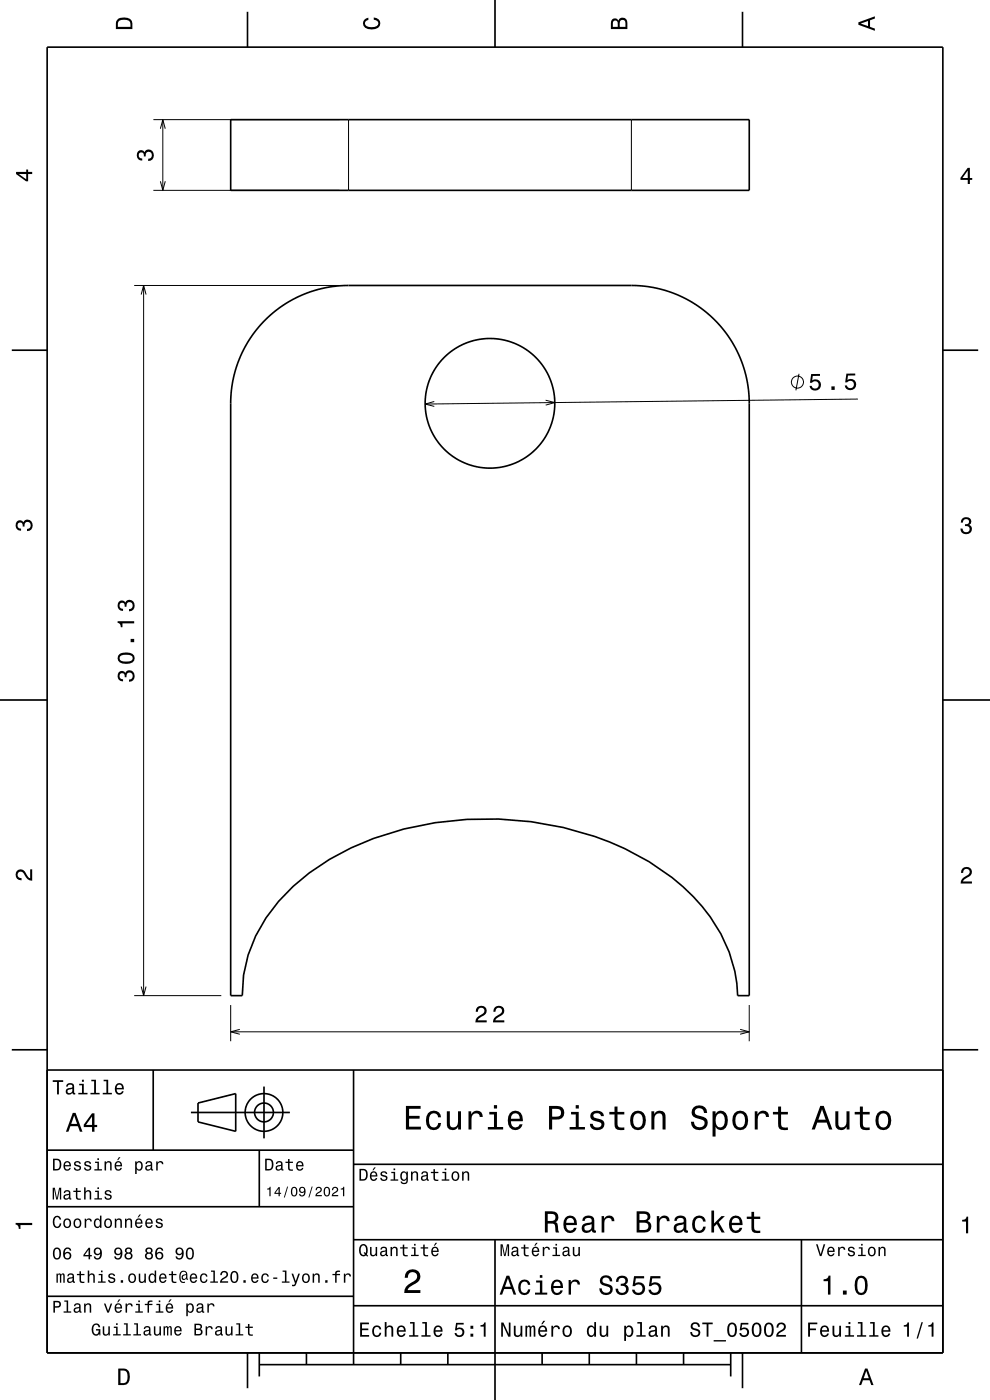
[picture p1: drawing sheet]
<svg xmlns="http://www.w3.org/2000/svg" width="210mm" height="297mm" viewBox="0 0 210 297" stroke-linecap="round" stroke-linejoin="round" font-family="sans-serif">
<g fill="none" stroke="#000" stroke-width=".21">
<path d="M32.5 25.4h39.4M34 38.4l.5 2 .6-2M34 27.3l.5-1.9 .6 1.9M34.5 25.4v15M73.9 25.4v15M133.9 25.4v15M32.5 40.4h39.4M28.5 60.6h43.4M29.9 62.5l.6-1.9 .5 1.9M30.5 60.6v150.6M169.5 79.3l-.7 3.5M92.1 85.2l-1.9 .5 1.9 .5"/>
<path d="M115.7 84.9l2 .5-1.9 .5M182 84.7l-91.8 1M28.5 211.2h18.4M29.9 209.3l.6 1.9 .5-1.9M48.9 213.2v7.7M48.9 218.9h110M50.9 218.4l-2 .5 2 .5M157 218.4l1.9 .5-1.9 .5M158.9 213.2v7.7"/>
<circle cx="169.2" cy="81.1" r="1.28"/>
</g>
<g fill="none" stroke="#000" stroke-width=".35">
<path d="M10 10h190v277h-190zM52.5 2.5v7.5M105 0v10M157.5 2.5v7.5M48.9 25.4h110v15h-110zM2.5 74.3h7.5M56.4 67.8l3.2-2.7 3.9-2.3 4-1.4 4.2-.7 63-.1 3 .2 2.7 .6 2.8 .9 2.5 1.2 2.6 1.6 2.3 1.8 2.3 2.4 1.5 1.9 1.8 3 1.5 3.5 .9 3.6 .3 3.8v126.1h-2.4a32.3 32.3 0 0 0-11.6-23.1 59.4 59.4 0 0 0-32.2-13.8 69.6 69.6 0 0 0-38.2 5.6 41.6 41.6 0 0 0-20.3 18.6l-1.6 4.1-.9 4.3-.3 4.3h-2.5l.1-126.9 .2-2.5 .5-2.2 1.3-4 1.1-2.3 1.2-1.9 1.5-2zM200 74.3h7.5M0 148.5h10M200 148.5h10M2.5 222.7h7.5M10 227h190"/>
<path d="M32.5 227v17M40.5 236h21M42 234l8-2v8l-8-2zM56 230.5v11M75 227v62.5M200 222.7h7.5M10 244h65M10 256h65M55 244v12M75 247h125M10 275h65M75 277h125"/>
<path d="M75 263h125M105 263v34M170 263v24M52.5 287v7.5M55 289.5h100M55 287v5M65 287v2.5M85 287v2.5M95 287v2.5M115 287v2.5M125 287v2.5M135 287v2.5"/>
<path d="M145 287v2.5M155 287v5M157.5 287v7.5"/>
<circle cx="103.9" cy="85.6" r="13.7"/>
<circle cx="56" cy="236" r="2"/>
<circle cx="56" cy="236" r="4"/>
</g>
<g fill="#000">
<path d="M25 4a2.2 2.2 0 0 0-.4 2.2h3.5v-1.2a1.42 1.42 0 0 0-1.8-1.3zM25.3 4.4a2.13 2.13 0 0 1 2.3 .3l.1 1h-2.7l.1-1z" fill-rule="evenodd"/>
<path d="M77.3 4.2l.8-.4v.4a.7 .7 0 0 0-.7 .5 .7 .7 0 0 0 .4 .8 1.7 1.7 0 0 0 2.5-.5 .9 .9 0 0 0-1-.8v-.5a1.24 1.24 0 0 1 1.4 1.1 1.24 1.24 0 0 1-1.1 1.4 2.22 2.22 0 0 1-2.5-.7l-.1-.5z" fill-rule="evenodd"/>
<path d="M129.8 4.2l-.2 .7v1.3h3.5v-1.4a.98 .98 0 0 0-.8-1 .98 .98 0 0 0-1.1 .6 .83 .83 0 0 0-1.4-.2zM130.1 4.5a.54 .54 0 0 1 .7-.1 .54 .54 0 0 1 .2 .6v.7h-1zM131.6 4.4a.62 .62 0 0 1 .7-.1 .62 .62 0 0 1 .4 .6v.8h-1.2z" fill-rule="evenodd"/>
<path d="M182.1 4.7v.6l3.5 1.2v-.4l-1-.4v-1.4l1-.4v-.4zM182.6 5l1.5-.5v1z" fill-rule="evenodd"/>
<path d="M3.4 36.5v.4l2.1 1.6h.5v-1.6h.8v-.4h-.8v-.5h-.4v.5zM4 36.9h1.6v1.1z" fill-rule="evenodd"/>
<path d="M29.3 32.1a.86 .86 0 0 1 1.4 .2 1.06 1.06 0 0 1 1.2-.5 1.06 1.06 0 0 1 .7 1.2 1.1 1.1 0 0 1-1.2 1.2v-.5a.71 .71 0 0 0 .8-1 .71 .71 0 0 0-1.3-.1v.6h-.4a.61 .61 0 0 0-.3-.8 .61 .61 0 0 0-.8 .2 .61 .61 0 0 0 .2 .9l.6 .1v.5a1.15 1.15 0 0 1-1.1-.7 1.15 1.15 0 0 1 .2-1.3z" fill-rule="evenodd"/>
<path d="M205.3 35.6l-1.6 2.1v.5h1.6v.8h.4v-.8h.5v-.4h-.5v-2.2zM205.3 36.2v1.6h-1.1z" fill-rule="evenodd"/>
<path d="M172.1 79.4l-.3 1.8h.4a.79 .79 0 0 1 1.2-.2 .79 .79 0 0 1 0 1.2 .79 .79 0 0 1-1.1-.1l-.1-.2h-.5a1.21 1.21 0 0 0 1.5 1 1.21 1.21 0 0 0 .8-1.7 1.21 1.21 0 0 0-1.7-.5l.1-.9 1.5-.1v-.4zM176.4 82v.7h.7v-.7zM179.5 79.3l-.2 1.8h.4a.8 .8 0 0 1 1.2-.2 .8 .8 0 0 1 0 1.2 .8 .8 0 0 1-1.2-.3h-.5a1.21 1.21 0 0 0 1.5 1 1.21 1.21 0 0 0 .8-1.6 1.21 1.21 0 0 0-1.7-.6l.1-.9h1.5v-.5z" fill-rule="evenodd"/>
<path d="M3.6 110.6a.86 .86 0 0 1 1.4 .2 1.06 1.06 0 0 1 1.2-.5 1.06 1.06 0 0 1 .7 1.2 1.1 1.1 0 0 1-1.2 1.2v-.5a.71 .71 0 0 0 .8-1 .71 .71 0 0 0-1.3-.1v.6h-.4a.61 .61 0 0 0-.3-.8 .61 .61 0 0 0-.8 .3 .61 .61 0 0 0 .2 .8l.6 .1v.5a1.15 1.15 0 0 1-1.2-.7 1.15 1.15 0 0 1 .3-1.3z" fill-rule="evenodd"/>
<path d="M204.1 110a1.08 1.08 0 0 1 1.4-.2 1.08 1.08 0 0 1 .4 1.3l-.3 .3a1.06 1.06 0 0 1 .5 1.2 1.06 1.06 0 0 1-1.2 .7 1.1 1.1 0 0 1-1.2-1.2h.5a.71 .71 0 0 0 1 .8 .71 .71 0 0 0 .1-1.3h-.6v-.4a.61 .61 0 0 0 .8-.3 .61 .61 0 0 0-.2-.8 .61 .61 0 0 0-.9 .2l-.1 .6h-.5z" fill-rule="evenodd"/>
<path d="M25.2 142.6a1.17 1.17 0 0 0-.2 1.3 1.17 1.17 0 0 0 1.1 .7v-.5a.62 .62 0 0 1-.8-.3 .62 .62 0 0 1 .3-.8 .62 .62 0 0 1 .8 .2v.5h.4a.72 .72 0 0 1 .5-1 .72 .72 0 0 1 .9 .5 .72 .72 0 0 1-.5 .9l-.3 .1v.4a1.18 1.18 0 0 0 1.2-1.5 1.18 1.18 0 0 0-1.9-.6l-.1 .3a.86 .86 0 0 0-1.4-.2zM25.4 138.7a1.13 1.13 0 0 0-.4 1.2 1.13 1.13 0 0 0 1 .9 2.27 2.27 0 0 0 2.5-.7 1.14 1.14 0 0 0-1-1.6 2.86 2.86 0 0 0-2.1 .2zM25.4 139.3a2.38 2.38 0 0 1 2.7 0v.7a2.37 2.37 0 0 1-2.7 0zM27.7 135.5v.7h.8v-.7zM24.9 131.8v.3a.78 .78 0 0 1 .7 1h.4v-.9h2.5v-.4zM25.2 127.7a1.17 1.17 0 0 0-.2 1.2 1.17 1.17 0 0 0 1.1 .7v-.4a.62 .62 0 0 1-.8-.4 .62 .62 0 0 1 .3-.8 .62 .62 0 0 1 .8 .2v.5h.4a.72 .72 0 0 1 .5-.9 .72 .72 0 0 1 .9 .5 .72 .72 0 0 1-.5 .9h-.3v.5a1.18 1.18 0 0 0 1.2-1.5 1.18 1.18 0 0 0-1.9-.6l-.1 .2a.86 .86 0 0 0-1.4-.1z" fill-rule="evenodd"/>
<path d="M3.6 184.7a1.22 1.22 0 0 1 2 .8l.4 .5 .4 .3v-1.9h.4v2.4a1.8 1.8 0 0 1-1.7-1.4 .71 .71 0 0 0-.9-.5 .71 .71 0 0 0-.5 .9 .71 .71 0 0 0 .9 .5v.4a1.19 1.19 0 0 1-1.2-.6 1.19 1.19 0 0 1 .2-1.4z" fill-rule="evenodd"/>
<path d="M204.2 184.2a1.18 1.18 0 0 1 1.9 .3 1.18 1.18 0 0 1-1 1.7l-.5 .4-.3 .4h1.9v.4h-2.4a1.81 1.81 0 0 1 1.4-1.7 .71 .71 0 0 0 .5-.9 .71 .71 0 0 0-.9-.5 .71 .71 0 0 0-.5 .9h-.5z" fill-rule="evenodd"/>
<path d="M101.2 213.7l-.3 .9h.5a.71 .71 0 0 1 .5-.8 .71 .71 0 0 1 .8 .5 .71 .71 0 0 1-.5 .9 1.8 1.8 0 0 0-1.4 1.7h2.4v-.4h-1.9a2.23 2.23 0 0 1 1.5-1.2 1.13 1.13 0 0 0 .1-1.7 1.13 1.13 0 0 0-1.7 .1zM105 213.7l-.3 .9h.4a.71 .71 0 0 1 .5-.8 .71 .71 0 0 1 .9 .5 .71 .71 0 0 1-.5 .9 1.8 1.8 0 0 0-1.4 1.7h2.4v-.4h-1.9a2.23 2.23 0 0 1 1.5-1.2 1.13 1.13 0 0 0 0-1.7 1.13 1.13 0 0 0-1.6 .1z" fill-rule="evenodd"/>
<path d="M11.2 229.2v.3h.9v2.7h.4v-2.7h.9v-.3zM14.3 230l-.3 .5h.4a.47 .47 0 0 1 .6-.4 .47 .47 0 0 1 .3 .6l-.2 .1a.84 .84 0 0 0-1 .2 .84 .84 0 0 0 0 1.1 .9 .9 0 0 0 1.3-.2l.1 .2 .5 .1v-.3l-.3-.1v-.1v-1.2a.87 .87 0 0 0-.6-.7 .87 .87 0 0 0-.8 .2zM14.4 231.3l.9-.3a.66 .66 0 0 1-.1 .7 .66 .66 0 0 1-.8 .1zM16.8 229.9v.3h.6v1.6h-.8v.4h2v-.4h-.8v-1.9zM17.4 229.1v.4h.4v-.4zM19.4 229.1v.3h.6v2.4h-.8v.4h1.9v-.4h-.7v-2.7zM22 229.1v.3h.6v2.4h-.8v.4h1.9v-.4h-.7v-2.7zM24.6 230.1a1.32 1.32 0 0 0 .7 2.1 .9 .9 0 0 0 .9-.7h-.3l-.2 .3-.4 .1a.65 .65 0 0 1-.5-.8h1.5a1 1 0 0 0-.4-1.2 1 1 0 0 0-1.3 .2zM24.9 230.3a.57 .57 0 0 1 .7-.1 .57 .57 0 0 1 .3 .6h-1.1z" fill-rule="evenodd"/>
<path d="M86.1 234.6v5h3.2v-.6h-2.5v-1.7h2.2v-.6h-2.2v-1.5h2.4v-.6zM90.8 236.2a2.6 2.6 0 0 0 .5 3.4 1.59 1.59 0 0 0 2.3-1.4h-.6a.95 .95 0 0 1-.9 1 .95 .95 0 0 1-1-.9 1.59 1.59 0 0 1 .9-2.1 .86 .86 0 0 1 .9 .8h.7a1.56 1.56 0 0 0-1.1-1.3 1.56 1.56 0 0 0-1.7 .5zM94.8 235.8v2.5a1.27 1.27 0 0 0 .9 1.4 1.27 1.27 0 0 0 1.5-.7v.6h.6v-3.8h-.6v2.2a.92 .92 0 0 1-.6 1.1 .92 .92 0 0 1-1.2-.4v-2.9zM99.4 235.8v3.8h.6v-2.2a.95 .95 0 0 1 .5-1.1 .95 .95 0 0 1 1.2 .3l.1 .4h.6a1.28 1.28 0 0 0-1-1.4 1.28 1.28 0 0 0-1.4 .8v-.6zM103.8 235.9v.5h1v2.7h-1.3v.5h3.2v-.5h-1.3v-3.2zM104.8 234.4v.8h.6v-.8zM108.1 236.2a2.63 2.63 0 0 0 .5 3.4 1.58 1.58 0 0 0 2.2-1.1h-.6l-.3 .5-.5 .2a1.08 1.08 0 0 1-1-1.3h2.5a1.66 1.66 0 0 0-.7-2 1.66 1.66 0 0 0-2.1 .3zM108.6 236.5a.94 .94 0 0 1 1.2-.2 .94 .94 0 0 1 .5 1h-1.9zM116.5 234.6v5h.6v-2.1h.8a1.47 1.47 0 0 0 1.8-1.2 1.47 1.47 0 0 0-1.5-1.7zM117.1 235.2a1.6 1.6 0 0 1 1.8 .5 .86 .86 0 0 1 0 .9 .86 .86 0 0 1-.9 .3h-.9zM121.1 235.9v.5h1v2.7h-1.3v.5h3.3v-.5h-1.3v-3.2zM122.1 234.4v.8h.7v-.8zM125.6 235.9a1.08 1.08 0 0 0-.3 1.2 1.08 1.08 0 0 0 1 .7l1.1 .4a.57 .57 0 0 1 .2 .6 .57 .57 0 0 1-.5 .4 .96 .96 0 0 1-1.4-.8h-.6a1.6 1.6 0 0 0 1.3 1.4 1.6 1.6 0 0 0 1.7-.8 1.13 1.13 0 0 0-1-1.6l-1.1-.3-.2-.4a.87 .87 0 0 1 .9-.5 .87 .87 0 0 1 .8 .6h.6a1.4 1.4 0 0 0-2.1-1.1zM130.4 234.7v1.2h-1.1v.5h1.1v2.6l.2 .4 .4 .3h1.4v-.5a.98 .98 0 0 1-1.4-.5v-2.3h1.4v-.5h-1.4v-1.2zM134.1 236.2a2.56 2.56 0 0 0 .5 3.4 1.72 1.72 0 0 0 1.8-.2 1.72 1.72 0 0 0 .6-1.7 1.7 1.7 0 0 0-.9-1.9 1.7 1.7 0 0 0-2 .4zM134.6 236.6a.96 .96 0 0 1 1-.4 .96 .96 0 0 1 .7 .8 1.59 1.59 0 0 1-1 2.2 1.19 1.19 0 0 1-1-1.5zM138.2 235.8v3.8h.6v-2.2a.97 .97 0 0 1 .5-1.1 .97 .97 0 0 1 1.1 .1l.1 .8v2.4h.7v-2.5a1.27 1.27 0 0 0-.9-1.4 1.27 1.27 0 0 0-1.5 .6v-.5zM147.1 234.9a1.38 1.38 0 0 0-.3 1.5 1.38 1.38 0 0 0 1.3 .9 1.26 1.26 0 0 1 1.4 .9 1.15 1.15 0 0 1-1.3 .9 1.15 1.15 0 0 1-1-1.1h-.7a1.8 1.8 0 0 0 1.7 1.8 1.8 1.8 0 0 0 1.9-1.6 1.45 1.45 0 0 0-1.5-1.4 1.02 1.02 0 0 1-1.2-.9 .99 .99 0 0 1 1.1-.8 .99 .99 0 0 1 .8 1h.7a1.67 1.67 0 0 0-1-1.6 1.67 1.67 0 0 0-1.9 .4zM151.2 235.8v5.3h.6v-2.1a1.32 1.32 0 0 0 1.4 .7 1.32 1.32 0 0 0 1.1-1.1 2.43 2.43 0 0 0-.8-2.8 1.22 1.22 0 0 0-1.7 .5v-.5zM152.1 236.6a.89 .89 0 0 1 .9-.4 .89 .89 0 0 1 .7 .8 1.61 1.61 0 0 1-.9 2.2 1.19 1.19 0 0 1-1-1.5zM155.8 236.2a2.56 2.56 0 0 0 .5 3.4 1.72 1.72 0 0 0 1.8-.2 1.72 1.72 0 0 0 .6-1.7 1.7 1.7 0 0 0-.9-1.9 1.7 1.7 0 0 0-2 .4zM156.3 236.6a.96 .96 0 0 1 1-.4 .96 .96 0 0 1 .7 .8 1.59 1.59 0 0 1-1 2.2 1.19 1.19 0 0 1-1-1.5zM160.1 235.8v3.8h.6v-2.2a.95 .95 0 0 1 .5-1.1 .95 .95 0 0 1 1.2 .3l.1 .4h.6a1.28 1.28 0 0 0-1-1.4 1.28 1.28 0 0 0-1.4 .8v-.6zM165.1 234.7v1.2h-1.1v.5h1.1v2.6l.2 .4 .4 .3h1.4v-.5a.97 .97 0 0 1-1.4-.5v-2.3h1.4v-.5h-1.4v-1.2zM174 234.6l-1.8 5h.6l.6-1.5h2l.5 1.5h.7l-1.9-5zM174.4 235.3l.7 2.2h-1.5zM177.2 235.8v2.5a1.27 1.27 0 0 0 .9 1.4 1.27 1.27 0 0 0 1.5-.7v.6h.6v-3.8h-.6v2.2a.92 .92 0 0 1-.6 1.1 .92 .92 0 0 1-1.1-.4l-.1-2.9zM182.4 234.7v1.2h-1.1v.5h1.1v2.6l.2 .4 .4 .3h1.5v-.5a.97 .97 0 0 1-1.4-.5l-.1-2.3h1.5v-.5h-1.5v-1.2zM186.1 236.2a2.56 2.56 0 0 0 .6 3.4 1.72 1.72 0 0 0 1.8-.2 1.72 1.72 0 0 0 .6-1.7 1.7 1.7 0 0 0-.9-1.9 1.7 1.7 0 0 0-2.1 .4zM186.6 236.6a.96 .96 0 0 1 1-.4 .96 .96 0 0 1 .7 .8 1.59 1.59 0 0 1-.9 2.2 1.19 1.19 0 0 1-1.1-1.5z" fill-rule="evenodd"/>
<path d="M3.3 259.4h3.5v.5h-2.5v.8h-.3a.77 .77 0 0 0-.7-.9z" fill-rule="evenodd"/>
<path d="M11.2 252v2.5h.3v-2.3l.4 2.3h.3l.5-2.3v2.3h.3v-2.5h-.5l-.4 2.2-.5-2.2zM13.7 252.6l-.2 .5h.3a.39 .39 0 0 1 .5-.4 .39 .39 0 0 1 .3 .6h-.2a.65 .65 0 0 0-.9 .4 .65 .65 0 0 0 .5 .8l.7-.3v.2l.4 .1v-.3h-.1l-.1-1.1a.72 .72 0 0 0-.4-.6 .72 .72 0 0 0-.8 .1zM13.8 253.7l.8-.2a.55 .55 0 0 1-.1 .6 .55 .55 0 0 1-.7 .1zM16.1 252v.6h-.5v.3h.5v1.3a.75 .75 0 0 0 1 .3v-.3a.48 .48 0 0 1-.7-.2v-1.1h.7v-.3h-.7v-.6zM17.8 251.9v2.6h.4v-1.1a.45 .45 0 0 1 .3-.7 .45 .45 0 0 1 .5 .6v1.2h.3v-1.3a.63 .63 0 0 0-.4-.7 .63 .63 0 0 0-.7 .3v-.9zM20.2 252.6v.3h.5v1.3h-.7v.3h1.6v-.3h-.6v-1.6zM20.7 251.9v.3h.3v-.3zM22.4 252.6l-.2 .2a.69 .69 0 0 0 .9 .9l.2 .1a.43 .43 0 0 1-.3 .5 .43 .43 0 0 1-.5-.4h-.3a.74 .74 0 0 0 .9 .7 .74 .74 0 0 0 .5-1.1l-1-.3a.38 .38 0 0 1 .3-.5 .38 .38 0 0 1 .4 .4l.4-.1a.77 .77 0 0 0-1.3-.4z" fill-rule="evenodd"/>
<path d="M11.3 245.8v2.5h.8a1.37 1.37 0 0 0 .7-2.2 1.56 1.56 0 0 0-1.5-.3zM11.6 246.1a.98 .98 0 0 1 1.1 .7 .98 .98 0 0 1-.6 1.2h-.5zM13.7 246.6a1.04 1.04 0 0 0-.2 1.2 1.04 1.04 0 0 0 1 .5l.5-.5h-.3l-.4 .3a.54 .54 0 0 1-.5-.7h1.3a.83 .83 0 0 0-.4-.9 .83 .83 0 0 0-1 .1zM13.9 246.7l.2-.1a.48 .48 0 0 1 .5 .1 .48 .48 0 0 1 .1 .5h-.9zM15.9 246.5l-.2 .1a.68 .68 0 0 0 .9 .9l.2 .1a.43 .43 0 0 1-.4 .5 .43 .43 0 0 1-.4-.4h-.3a.74 .74 0 0 0 .9 .7 .74 .74 0 0 0 .5-1l-1-.4a.38 .38 0 0 1 .3-.5 .38 .38 0 0 1 .4 .4h.3a.77 .77 0 0 0-1.2-.4zM18 246.5l-.1 .1a.68 .68 0 0 0 .9 .9l.2 .1a.43 .43 0 0 1-.4 .5 .43 .43 0 0 1-.5-.4h-.3a.74 .74 0 0 0 .9 .7 .74 .74 0 0 0 .5-1l-.9-.4a.38 .38 0 0 1 .3-.5 .38 .38 0 0 1 .4 .4h.3a.78 .78 0 0 0-1.3-.4zM20.2 246.4v.3h.5v1.3h-.7v.3h1.6v-.3h-.6v-1.6zM20.7 245.7v.4h.3v-.4zM22.2 246.4v1.9h.3v-1.1a.45 .45 0 0 1 .4-.6 .45 .45 0 0 1 .5 .5v1.2h.3v-1.3a.63 .63 0 0 0-.5-.7 .63 .63 0 0 0-.7 .4v-.3zM25.2 245.5l-.4 .6h.3l.5-.6zM24.5 246.6a1.04 1.04 0 0 0-.2 1.2 1.04 1.04 0 0 0 1.1 .5l.5-.5h-.4l-.4 .3a.54 .54 0 0 1-.5-.7h1.3a.83 .83 0 0 0-.4-.9 .83 .83 0 0 0-1 .1zM24.8 246.7l.1-.1a.48 .48 0 0 1 .5 .1 .48 .48 0 0 1 .2 .5h-1zM28.7 246.4v2.7h.3v-1.1a.66 .66 0 0 0 .7 .4 .66 .66 0 0 0 .5-.6 .91 .91 0 0 0 0-1.1 .91 .91 0 0 0-1-.3l-.2 .3v-.3zM29.1 246.8a.45 .45 0 0 1 .5-.2 .45 .45 0 0 1 .3 .4l.1 .3a.6 .6 0 0 1-.5 .8 .85 .85 0 0 1-.4-1.3zM31.1 246.5l-.2 .4h.3a.39 .39 0 0 1 .4-.3 .39 .39 0 0 1 .3 .5h-.1a.65 .65 0 0 0-1 .4 .65 .65 0 0 0 .6 .9l.6-.3 .1 .2h.4v-.2l-.2-.1v-1.1a.72 .72 0 0 0-.5-.6 .72 .72 0 0 0-.7 .2zM31.2 247.6l.8-.3a.55 .55 0 0 1-.2 .6 .55 .55 0 0 1-.6 .1zM33.1 246.4v1.9h.4v-1.1a.47 .47 0 0 1 .2-.6 .47 .47 0 0 1 .6 .2v.2h.4a.64 .64 0 0 0-.5-.7 .64 .64 0 0 0-.8 .4v-.3z" fill-rule="evenodd"/>
<path d="M11.4 258.2a1.45 1.45 0 0 0 .7 2.3 .94 .94 0 0 0 .9-1h-.3a.59 .59 0 0 1-.8 .7 1.3 1.3 0 0 1 .2-2l.3 .1 .2 .4h.4a.85 .85 0 0 0-.6-.8 .85 .85 0 0 0-1 .3zM13.6 258.7a1.04 1.04 0 0 0-.1 1.3 1.04 1.04 0 0 0 1.1 .5 1.04 1.04 0 0 0 .5-1.3 1.04 1.04 0 0 0-1.2-.7zM13.9 258.9a.48 .48 0 0 1 .5-.1 .48 .48 0 0 1 .3 .4 .66 .66 0 0 1 0 .7 .66 .66 0 0 1-.7 .3 .97 .97 0 0 1-.1-1.3zM15.8 258.7a1.04 1.04 0 0 0-.2 1.3 1.04 1.04 0 0 0 1.2 .5 1.04 1.04 0 0 0 .5-1.3 1.04 1.04 0 0 0-1.2-.7zM16 258.9a.48 .48 0 0 1 .6-.1 .48 .48 0 0 1 .3 .4 .66 .66 0 0 1 0 .7 .66 .66 0 0 1-.7 .3 .97 .97 0 0 1-.2-1.3zM18 258.5v2h.3v-1.1a.47 .47 0 0 1 .2-.6 .47 .47 0 0 1 .6 .2l.1 .1h.3a.64 .64 0 0 0-.5-.6 .64 .64 0 0 0-.7 .4v-.4zM20.1 258.7a1.07 1.07 0 0 0-.2 1.1 1.07 1.07 0 0 0 .9 .7l.4-.3v.3h.3v-2.6h-.3v.9a.64 .64 0 0 0-1.1-.1zM20.4 258.9a.44 .44 0 0 1 .4-.1 .44 .44 0 0 1 .4 .4 .65 .65 0 0 1 0 .7 .65 .65 0 0 1-.7 .3 .98 .98 0 0 1-.1-1.3zM22.3 258.7a1.04 1.04 0 0 0-.1 1.3 1.04 1.04 0 0 0 1.1 .5 1.04 1.04 0 0 0 .5-1.3 1.04 1.04 0 0 0-1.2-.7zM22.5 258.9a.48 .48 0 0 1 .6-.1 .48 .48 0 0 1 .3 .4 .66 .66 0 0 1 0 .7 .66 .66 0 0 1-.7 .3 .97 .97 0 0 1-.2-1.3zM24.3 258.5v2h.4v-1.1a.45 .45 0 0 1 .3-.7 .45 .45 0 0 1 .5 .6v1.2h.4v-1.3a.63 .63 0 0 0-.5-.7 .63 .63 0 0 0-.7 .3v-.3zM26.5 258.5v2h.3v-1.1a.45 .45 0 0 1 .4-.7 .45 .45 0 0 1 .5 .6v1.2h.3v-1.3a.63 .63 0 0 0-.4-.7 .63 .63 0 0 0-.8 .3v-.3zM29.5 257.7l-.3 .6h.2l.5-.6zM28.9 258.7a1.04 1.04 0 0 0-.2 1.2 1.04 1.04 0 0 0 1 .6l.5-.6h-.3l-.4 .4a.54 .54 0 0 1-.5-.7h1.2a.83 .83 0 0 0-.3-1 .83 .83 0 0 0-1 .1zM29.1 258.9l.1-.1a.48 .48 0 0 1 .5 .1 .48 .48 0 0 1 .2 .4h-.9zM31 258.7a1.04 1.04 0 0 0-.2 1.2 1.04 1.04 0 0 0 1.1 .6l.5-.6h-.3a.49 .49 0 0 1-.7 .3 .49 .49 0 0 1-.3-.6h1.3a.83 .83 0 0 0-.3-1 .83 .83 0 0 0-1.1 .1zM31.3 258.9l.1-.1a.48 .48 0 0 1 .5 .1 .48 .48 0 0 1 .2 .4h-1zM33.2 258.6l-.1 .2a.69 .69 0 0 0 .8 .9l.3 .1a.43 .43 0 0 1-.4 .5 .43 .43 0 0 1-.5-.4h-.3a.74 .74 0 0 0 .9 .7 .74 .74 0 0 0 .5-1.1l-1-.3a.38 .38 0 0 1 .3-.5 .38 .38 0 0 1 .5 .3h.3a.78 .78 0 0 0-1.3-.4z" fill-rule="evenodd"/>
<path d="M15.4 236.1l-1.4 4h.5l.4-1.2h1.6l.5 1.2h.5l-1.5-4zM15.7 236.7l.7 1.7h-1.3zM19.5 236.2l-1.7 2.4v.5h1.7v1h.5v-1h.6v-.5h-.6v-2.4zM19.5 236.9v1.7h-1.3z" fill-rule="evenodd"/>
<path d="M56.2 245.8v2.5h.9a1.37 1.37 0 0 0 .7-2.2 1.55 1.55 0 0 0-1.6-.3zM56.6 246.1a.98 .98 0 0 1 1.1 .7 .98 .98 0 0 1-.6 1.2h-.5zM58.7 246.5l-.2 .4h.3a.39 .39 0 0 1 .5-.3 .39 .39 0 0 1 .3 .5h-.2a.65 .65 0 0 0-.9 .4 .65 .65 0 0 0 .5 .9l.7-.3v.2h.4v-.2l-.1-.1-.1-1.1a.72 .72 0 0 0-.4-.6 .72 .72 0 0 0-.8 .2zM58.8 247.6l.8-.3a.55 .55 0 0 1-.1 .6 .55 .55 0 0 1-.7 .1zM61.1 245.9v.5h-.5v.3h.5v1.3a.75 .75 0 0 0 1 .4v-.3l-.6-.1-.1-.4v-.9h.7v-.3h-.7v-.5zM63 246.6a1.04 1.04 0 0 0-.2 1.2 1.04 1.04 0 0 0 1.1 .5l.5-.5h-.4l-.4 .3a.54 .54 0 0 1-.5-.7h1.3a.83 .83 0 0 0-.4-.9 .83 .83 0 0 0-1 .1zM63.3 246.7l.1-.1a.47 .47 0 0 1 .5 .1 .47 .47 0 0 1 .2 .5h-1z" fill-rule="evenodd"/>
<path d="M56.7 252.1v.3h.4v1.4h.3v-2zM59.1 251.8l-.9 1.2v.3h.9v.5h.2v-.5h.3v-.3h-.3v-1.2zM59.1 252.2v.8h-.7zM60.9 251.7l-.7 2.3h.2l.7-2.3zM61.9 252a1.16 1.16 0 0 0 .5 1.8 1.16 1.16 0 0 0 .5-1.8 .63 .63 0 0 0-1 0zM62.2 252.1l.2-.1a.98 .98 0 0 1 0 1.6l-.2-.1-.2-.4v-.6zM63.6 252a.66 .66 0 0 0 0 .9 .66 .66 0 0 0 .9 0 .58 .58 0 0 1-.4 .7l-.3-.1-.1-.2h-.3a.7 .7 0 0 0 .9 .5 .7 .7 0 0 0 .5-.8 .81 .81 0 0 0-.2-1 .81 .81 0 0 0-1 0zM63.7 252.4a.45 .45 0 0 1 .9 0 .45 .45 0 0 1-.9 0zM66.1 251.7l-.7 2.3h.2l.7-2.3zM67.1 251.9l-.2 .6h.3a.4 .4 0 0 1 .3-.5 .4 .4 0 0 1 .5 .3 .4 .4 0 0 1-.3 .5l-.2 .1a.94 .94 0 0 0-.6 .9h1.4v-.3h-1.1l.5-.4a.67 .67 0 0 0 .5-1 .67 .67 0 0 0-1.1-.2zM68.8 252a1.16 1.16 0 0 0 .5 1.8 1.16 1.16 0 0 0 .5-1.8 .63 .63 0 0 0-1 0zM69.1 252.1l.2-.1a.98 .98 0 0 1 0 1.6l-.2-.1-.2-.4v-.6zM70.6 251.9l-.2 .6h.3a.4 .4 0 0 1 .3-.5 .4 .4 0 0 1 .5 .3 .4 .4 0 0 1-.3 .5l-.2 .1a.93 .93 0 0 0-.6 .9h1.3v-.3h-1l.4-.4a.67 .67 0 0 0 .6-1 .67 .67 0 0 0-1.1-.2zM72.3 252.1v.3h.5v1.4h.2v-2z" fill-rule="evenodd"/>
<path d="M76.2 248v2.5h.9a1.37 1.37 0 0 0 .7-2.2 1.58 1.58 0 0 0-1.6-.3zM76.6 248.3a.98 .98 0 0 1 1.1 .7 .98 .98 0 0 1-.6 1.2h-.5zM79.4 247.7l-.4 .6h.2l.5-.6zM78.7 248.7a1.04 1.04 0 0 0-.2 1.2 1.04 1.04 0 0 0 1 .6l.5-.6h-.3l-.4 .4a.54 .54 0 0 1-.5-.7h1.3a.83 .83 0 0 0-.4-1 .83 .83 0 0 0-1 .1zM78.9 248.9l.2-.1a.47 .47 0 0 1 .5 .1 .47 .47 0 0 1 .1 .4h-.9zM80.9 248.6l-.2 .2a.69 .69 0 0 0 .9 .9l.2 .1a.43 .43 0 0 1-.4 .5 .43 .43 0 0 1-.4-.4h-.3a.74 .74 0 0 0 .9 .7 .74 .74 0 0 0 .5-1.1l-1-.3a.38 .38 0 0 1 .3-.5 .38 .38 0 0 1 .4 .4l.3-.1a.78 .78 0 0 0-1.2-.4zM83 248.6v.3h.5v1.3h-.7v.3h1.7v-.3h-.7v-1.6zM83.5 247.9v.3h.3v-.3zM85.1 248.7a1.06 1.06 0 0 0-.2 1.1 1.06 1.06 0 0 0 .9 .7l.4-.3a.52 .52 0 0 1-.2 .7 .52 .52 0 0 1-.7-.3h-.3a.78 .78 0 0 0 .9 .6 .78 .78 0 0 0 .6-.8v-1.9h-.3v.3l-.2-.2a.64 .64 0 0 0-.9 .1zM85.4 248.9a.45 .45 0 0 1 .4-.1 .45 .45 0 0 1 .4 .4 .65 .65 0 0 1 0 .7 .65 .65 0 0 1-.7 .3l-.2-.4zM87.2 248.5v2h.3v-1.1a.45 .45 0 0 1 .3-.6 .45 .45 0 0 1 .5 .2l.1 1.5h.3v-1.3a.63 .63 0 0 0-.5-.7 .63 .63 0 0 0-.7 .3v-.3zM89.6 248.6l-.2 .5h.3a.39 .39 0 0 1 .4-.4 .39 .39 0 0 1 .3 .6h-.1a.65 .65 0 0 0-1 .4 .65 .65 0 0 0 .6 .8l.6-.3 .1 .2 .4 .1v-.3h-.2v-1.1a.73 .73 0 0 0-1.2-.5zM89.7 249.7l.8-.2a.55 .55 0 0 1-.2 .6 .55 .55 0 0 1-.6 .1zM91.9 248v.6h-.5v.3h.5l.1 1.3a.75 .75 0 0 0 1 .3v-.3l-.7-.1v-.3v-.9h.7v-.3h-.7v-.6zM93.8 248.6v.3h.5v1.3h-.6v.3h1.6v-.3h-.6v-1.6zM94.3 247.9v.3h.4v-.3zM96 248.7a1.04 1.04 0 0 0-.2 1.3 1.04 1.04 0 0 0 1.2 .5 1.04 1.04 0 0 0 .4-1.3 1.04 1.04 0 0 0-1.2-.7zM96.2 248.9a.48 .48 0 0 1 .5-.1 .48 .48 0 0 1 .4 .4 .66 .66 0 0 1 0 .7 .66 .66 0 0 1-.7 .3 .97 .97 0 0 1-.2-1.3zM98 248.5v2h.3v-1.1a.49 .49 0 0 1 .3-.6 .49 .49 0 0 1 .5 .1l.1 1.6h.3v-1.3a.63 .63 0 0 0-.4-.7 .63 .63 0 0 0-.8 .3v-.3z" fill-rule="evenodd"/>
<path d="M11.4 265a1.44 1.44 0 0 0 .7 2.2 1.45 1.45 0 0 0 .6-2.2 .79 .79 0 0 0-1.3 0zM11.8 265h.5a1.69 1.69 0 0 1 0 1.9h-.5a1.69 1.69 0 0 1 0-1.9zM13.8 264.8a1.72 1.72 0 0 0 .1 2.3 .83 .83 0 0 0 1.1-.2 .83 .83 0 0 0-.1-1.1 .83 .83 0 0 0-1.2 0 .74 .74 0 0 1 .6-.9l.4 .1 .1 .3h.3a.8 .8 0 0 0-.5-.6 .8 .8 0 0 0-.8 .1zM13.7 266.4a.55 .55 0 0 1 1.1 0 .55 .55 0 0 1-1.1 0zM18.8 264.7l-1.1 1.5v.3h1.1v.7h.3v-.7h.4v-.3h-.4v-1.5zM18.8 265.1v1.1h-.8zM20.1 264.9a.82 .82 0 0 0 0 1.2 .82 .82 0 0 0 1.2-.1 .73 .73 0 0 1-.6 .9l-.3-.1-.2-.3h-.3a.88 .88 0 0 0 1 .7 .88 .88 0 0 0 .7-1.1 1.01 1.01 0 0 0-.2-1.2 1.01 1.01 0 0 0-1.3 0zM20.2 265.5a.55 .55 0 0 1 1.1 0 .55 .55 0 0 1-1.1 0zM24.4 264.9a.82 .82 0 0 0 0 1.2 .82 .82 0 0 0 1.2-.1 .73 .73 0 0 1-.6 .9l-.3-.1-.1-.3h-.4a.88 .88 0 0 0 1.1 .7 .88 .88 0 0 0 .6-1.1 1.01 1.01 0 0 0-.2-1.2 1.01 1.01 0 0 0-1.3 0zM24.6 265.5a.53 .53 0 0 1 1 0 .53 .53 0 0 1-1 0zM26.7 264.8l-.2 .2a.57 .57 0 0 0 .3 .8 .78 .78 0 0 0-.1 1.2 .78 .78 0 0 0 1.1 0 .78 .78 0 0 0-.1-1.2 .68 .68 0 0 0 .2-1 .68 .68 0 0 0-1-.1zM26.7 266.5a.55 .55 0 0 1 1.1 0 .55 .55 0 0 1-1.1 0zM26.8 265.3a.45 .45 0 0 1 .9 0 .45 .45 0 0 1-.9 0zM31 264.8l-.1 .2a.57 .57 0 0 0 .3 .8 .78 .78 0 0 0-.2 1.2 .78 .78 0 0 0 1.2 0 .78 .78 0 0 0-.2-1.2 .68 .68 0 0 0 .3-1 .68 .68 0 0 0-1-.1zM31.1 266.5a.51 .51 0 0 1 1 0 .51 .51 0 0 1-1 0zM31.2 265.3a.42 .42 0 0 1 .8 0 .42 .42 0 0 1-.8 0zM33.3 264.8a1.72 1.72 0 0 0 .1 2.3 .83 .83 0 0 0 1.1-.2 .83 .83 0 0 0-.1-1.1 .83 .83 0 0 0-1.1 0 .74 .74 0 0 1 .5-.9l.4 .1 .1 .3h.3a.8 .8 0 0 0-.5-.6 .8 .8 0 0 0-.8 .1zM33.2 266.4a.55 .55 0 0 1 1.1 0 .55 .55 0 0 1-1.1 0zM37.5 264.9a.82 .82 0 0 0-.1 1.2 .82 .82 0 0 0 1.2-.1 .73 .73 0 0 1-.6 .9l-.3-.1-.1-.3h-.4a.88 .88 0 0 0 1.1 .7 .88 .88 0 0 0 .7-1.1 1.01 1.01 0 0 0-.3-1.2 1.01 1.01 0 0 0-1.2 0zM37.6 265.5a.53 .53 0 0 1 1 0 .53 .53 0 0 1-1 0zM39.6 265a1.44 1.44 0 0 0 .7 2.2 1.45 1.45 0 0 0 .6-2.2 .79 .79 0 0 0-1.3 0zM40 265h.5a1.69 1.69 0 0 1 0 1.9h-.5a1.71 1.71 0 0 1 0-1.9z" fill-rule="evenodd"/>
<path d="M11.3 276v2.5h.4v-1.1a.96 .96 0 0 0 1.2-.7 .67 .67 0 0 0-.7-.7zM11.7 276.3h.4a.43 .43 0 0 1 .5 .4 .43 .43 0 0 1-.5 .4h-.4zM13.6 275.9v.3h.5v2h-.6v.3h1.6v-.3h-.6v-2.3zM15.9 276.6l-.2 .5h.3a.39 .39 0 0 1 .5-.4 .39 .39 0 0 1 .2 .6h-.1a.65 .65 0 0 0-.9 .4 .65 .65 0 0 0 .5 .8l.6-.3 .1 .2 .4 .1v-.3h-.2v-1.1a.73 .73 0 0 0-1.2-.5zM16 277.7l.8-.2a.55 .55 0 0 1-.2 .6 .55 .55 0 0 1-.6 .1zM17.8 276.5v2h.4v-1.1a.45 .45 0 0 1 .2-.6 .45 .45 0 0 1 .6 .2v1.5h.3v-1.3a.63 .63 0 0 0-.4-.7 .63 .63 0 0 0-.8 .3v-.3zM22 276.5l.8 2h.3l.7-2h-.3l-.6 1.6-.5-1.6zM25.2 275.7l-.4 .6h.3l.5-.6zM24.5 276.7a1.04 1.04 0 0 0-.2 1.2 1.04 1.04 0 0 0 1.1 .6l.5-.6h-.4l-.4 .4a.54 .54 0 0 1-.5-.7h1.3a.83 .83 0 0 0-.4-1 .83 .83 0 0 0-1 .1zM24.8 276.9l.1-.1a.48 .48 0 0 1 .5 .1 .48 .48 0 0 1 .2 .4h-1zM26.6 276.5v2h.4v-1.1a.47 .47 0 0 1 .2-.6 .47 .47 0 0 1 .6 .2v.1h.4a.64 .64 0 0 0-.5-.6 .64 .64 0 0 0-.8 .4v-.4zM28.8 276.6v.3h.5v1.3h-.6v.3h1.6v-.3h-.6v-1.6zM29.3 275.9v.3h.4v-.3zM30.7 276.6v.3h.6v1.6h.3v-1.6h.7v-.3h-.7v-.3l.7-.1v-.3a.68 .68 0 0 0-.7 0 .68 .68 0 0 0-.3 .7zM33.2 276.6v.3h.5v1.3h-.7v.3h1.6v-.3h-.6v-1.6zM33.7 275.9v.3h.3v-.3zM36.1 275.7l-.4 .6h.2l.5-.6zM35.4 276.7a1.04 1.04 0 0 0-.2 1.2 1.04 1.04 0 0 0 1 .6l.5-.6h-.3l-.4 .4a.54 .54 0 0 1-.5-.7h1.2a.83 .83 0 0 0-.3-1 .83 .83 0 0 0-1 .1zM35.6 276.9l.2-.1a.47 .47 0 0 1 .5 .1 .47 .47 0 0 1 .1 .4h-.9zM39.5 276.5v2.7h.3v-1a.66 .66 0 0 0 .7 .3 .66 .66 0 0 0 .6-.6 .91 .91 0 0 0 0-1 .91 .91 0 0 0-1-.3l-.3 .2v-.3zM40 276.9a.45 .45 0 0 1 .5-.1 .45 .45 0 0 1 .3 .4v.3a.6 .6 0 0 1-.5 .8 .84 .84 0 0 1-.3-1.4zM41.9 276.6l-.2 .5h.3a.39 .39 0 0 1 .5-.4 .39 .39 0 0 1 .2 .6h-.1a.65 .65 0 0 0-.9 .4 .65 .65 0 0 0 .5 .8l.6-.3 .1 .2 .4 .1v-.3h-.2v-1.1a.73 .73 0 0 0-1.2-.5zM42 277.7l.8-.2a.55 .55 0 0 1-.1 .6 .55 .55 0 0 1-.7 .1zM44 276.5v2h.3v-1.1a.47 .47 0 0 1 .3-.6 .47 .47 0 0 1 .6 .2v.1h.3a.64 .64 0 0 0-.5-.6 .64 .64 0 0 0-.7 .4v-.4z" fill-rule="evenodd"/>
<path d="M12 270.2v1.9h.3v-1.3l.1-.4h.2l.1 .2v1.5h.3v-1.5l.3-.2 .1 .4v1.3h.3v-1.3a.49 .49 0 0 0-.4-.7l-.3 .3-.4-.3-.3 .3v-.2zM14.5 270.3l-.2 .5h.3a.39 .39 0 0 1 .5-.4 .39 .39 0 0 1 .2 .5l-.1 .1a.65 .65 0 0 0-.9 .3 .65 .65 0 0 0 .5 .9l.6-.3 .1 .2h.4v-.2h-.2v-1.2a.73 .73 0 0 0-1.2-.4zM14.6 271.4l.8-.3a.55 .55 0 0 1-.2 .7 .55 .55 0 0 1-.6 0zM16.9 269.7v.6h-.6v.2h.6v1.3a.74 .74 0 0 0 1 .4v-.3a.49 .49 0 0 1-.7-.2v-1.2h.7v-.2h-.7v-.6zM18.6 269.5v2.6h.3v-1.1a.45 .45 0 0 1 .4-.6 .45 .45 0 0 1 .5 .5v1.2h.3v-1.2a.63 .63 0 0 0-.4-.7 .63 .63 0 0 0-.8 .3v-1zM20.9 270.3v.2h.5v1.4h-.6v.2h1.6v-.2h-.7v-1.6zM21.4 269.5v.4h.4v-.4zM23.1 270.3l-.1 .2a.69 .69 0 0 0 .9 .8l.2 .1a.43 .43 0 0 1-.4 .6 .43 .43 0 0 1-.5-.5h-.3a.74 .74 0 0 0 .9 .7 .74 .74 0 0 0 .5-1l-.9-.4a.38 .38 0 0 1 .3-.5 .38 .38 0 0 1 .4 .4h.3a.78 .78 0 0 0-1.3-.4zM25.6 271.6v.5h.5v-.5zM27.4 270.4a1.04 1.04 0 0 0-.1 1.2 1.04 1.04 0 0 0 1.1 .5 1.04 1.04 0 0 0 .5-1.2 1.04 1.04 0 0 0-1.2-.7zM27.6 270.6a.48 .48 0 0 1 .6-.2 .48 .48 0 0 1 .3 .4 .66 .66 0 0 1 0 .8 .66 .66 0 0 1-.7 .3 .97 .97 0 0 1-.2-1.3zM29.4 270.2v1.3a.63 .63 0 0 0 .5 .7 .63 .63 0 0 0 .7-.4v.3h.3v-1.9h-.3v1.1a.46 .46 0 0 1-.3 .6 .46 .46 0 0 1-.5-.3v-1.4zM31.7 270.4a1.07 1.07 0 0 0-.2 1.1 1.07 1.07 0 0 0 .9 .7l.4-.4v.3h.3v-2.6h-.3v1a.64 .64 0 0 0-1.1-.1zM32 270.6a.44 .44 0 0 1 .4-.2 .44 .44 0 0 1 .4 .4 .65 .65 0 0 1 0 .8 .65 .65 0 0 1-.7 .3 .98 .98 0 0 1-.1-1.3zM34 270.4a1.04 1.04 0 0 0-.2 1.2 1.04 1.04 0 0 0 1 .5l.5-.5h-.3l-.4 .3a.54 .54 0 0 1-.5-.6h1.2a.83 .83 0 0 0-.3-1 .83 .83 0 0 0-1 .1zM34.2 270.5l.1-.1a.48 .48 0 0 1 .5 .1 .48 .48 0 0 1 .2 .5h-.9zM36.4 269.7v.6h-.6v.2h.6v1.3a.75 .75 0 0 0 1 .4v-.3a.49 .49 0 0 1-.7-.2v-1.2h.7v-.2h-.7v-.6zM38.4 269.8a1.88 1.88 0 0 0 .1 2.3h.7v-.2a.62 .62 0 0 1-.9-.5 1.2 1.2 0 0 1 .6-1.6l.4 .1 .1 .4a.7 .7 0 0 0-.8 .3 .7 .7 0 0 0 .2 .9h.5l.2-.3 .1 .3h.3l-.2-.3a1.2 1.2 0 0 0-.7-1.6zM38.9 270.7l.6-.2-.2 .7h-.4zM40.5 270.4a1.04 1.04 0 0 0-.2 1.2 1.04 1.04 0 0 0 1 .5l.5-.5h-.3l-.4 .3a.54 .54 0 0 1-.5-.6h1.2a.83 .83 0 0 0-.3-1 .83 .83 0 0 0-1 .1zM40.7 270.5l.2-.1a.48 .48 0 0 1 .5 .1 .48 .48 0 0 1 .1 .5h-.9zM42.6 270.4a1.04 1.04 0 0 0-.1 1.2 1.04 1.04 0 0 0 1 .5l.4-.3 .1-.4h-.3l-.3 .5a.72 .72 0 0 1-.7-.7 .72 .72 0 0 1 .7-.8l.3 .4h.3a.78 .78 0 0 0-.5-.7 .78 .78 0 0 0-.9 .3zM44.8 269.5v.3h.5v2.1h-.7v.2h1.6v-.2h-.6v-2.4zM47 269.8l-.3 .7h.3a.5 .5 0 0 1 .4-.6 .5 .5 0 0 1 .6 .4 .5 .5 0 0 1-.3 .6l-.2 .1a1.17 1.17 0 0 0-.8 1.1h1.7v-.3h-1.4l.6-.5a.84 .84 0 0 0 .7-1.2 .84 .84 0 0 0-1.3-.3zM49.1 269.9a1.44 1.44 0 0 0 .6 2.3 1.45 1.45 0 0 0 .7-2.3 .79 .79 0 0 0-1.3 0zM49.5 270h.4a1.69 1.69 0 0 1 0 1.8h-.4a1.69 1.69 0 0 1 0-1.8zM51.6 271.6v.5h.5v-.5zM53.5 270.4a1.04 1.04 0 0 0-.2 1.2 1.04 1.04 0 0 0 1 .5l.5-.5h-.3l-.4 .3a.54 .54 0 0 1-.5-.6h1.2a.83 .83 0 0 0-.3-1 .83 .83 0 0 0-1 .1zM53.7 270.5l.2-.1a.47 .47 0 0 1 .5 .1 .47 .47 0 0 1 .1 .5h-.9zM55.6 270.4a1.04 1.04 0 0 0-.1 1.2 1.04 1.04 0 0 0 1 .5l.5-.3v-.4h-.3l-.3 .5a.72 .72 0 0 1-.7-.7 .72 .72 0 0 1 .7-.8l.3 .4h.3a.78 .78 0 0 0-.5-.7 .78 .78 0 0 0-.9 .3zM58 271v.3h.8v-.3zM59.9 269.5v.3h.5v2.1h-.6v.2h1.6v-.2h-.6v-2.4zM61.8 270.2l.8 2-.2 .3h-.5v.3a.63 .63 0 0 0 .9-.4l.8-2.2h-.3l-.6 1.6-.5-1.6zM64.3 270.4a1.04 1.04 0 0 0-.2 1.2 1.04 1.04 0 0 0 1.1 .5 1.04 1.04 0 0 0 .5-1.2 1.04 1.04 0 0 0-1.2-.7zM64.5 270.6a.48 .48 0 0 1 .5-.2 .48 .48 0 0 1 .4 .4 .66 .66 0 0 1 0 .8 .66 .66 0 0 1-.7 .3 .97 .97 0 0 1-.2-1.3zM66.3 270.2v1.9h.3v-1.1a.45 .45 0 0 1 .4-.6 .45 .45 0 0 1 .5 .5v1.2h.3v-1.2a.63 .63 0 0 0-.4-.8 .63 .63 0 0 0-.8 .4v-.3zM69 271.6v.5h.5v-.5zM70.5 270.3v.2h.6v1.6h.3v-1.6h.7v-.2h-.7v-.3l.7-.2v-.2a.68 .68 0 0 0-.7 0 .68 .68 0 0 0-.3 .7zM72.9 270.2v1.9h.4v-1.1a.47 .47 0 0 1 .2-.5 .47 .47 0 0 1 .6 .1v.2h.4a.64 .64 0 0 0-.5-.7 .64 .64 0 0 0-.8 .4v-.3z" fill-rule="evenodd"/>
<path d="M76.4 264.2a1.45 1.45 0 0 0 .7 2.3l.5-.2 .3 .3 .2-.2-.3-.3a1.53 1.53 0 0 0-.5-2.2l-.6 .1zM76.8 264.3l.3-.1a1.2 1.2 0 0 1 .5 1.6l-.3-.2-.2 .2 .3 .3a.46 .46 0 0 1-.7-.1 1.62 1.62 0 0 1 .1-1.7zM78.5 264.5v1.3a.63 .63 0 0 0 .4 .7 .63 .63 0 0 0 .8-.3v.3h.3v-2h-.3v1.2a.46 .46 0 0 1-.3 .5 .46 .46 0 0 1-.6-.2v-1.5zM80.9 264.6l-.2 .5h.3a.39 .39 0 0 1 .5-.4 .39 .39 0 0 1 .2 .6h-.1a.65 .65 0 0 0-.9 .4 .65 .65 0 0 0 .5 .8l.6-.3 .1 .2 .4 .1v-.3h-.2v-1.2a.72 .72 0 0 0-.5-.5 .72 .72 0 0 0-.7 .1zM81 265.7l.8-.2a.55 .55 0 0 1-.2 .6 .55 .55 0 0 1-.6 .1zM82.8 264.5v2h.4v-1.1a.45 .45 0 0 1 .2-.6 .45 .45 0 0 1 .6 .2v1.5h.3v-1.3a.63 .63 0 0 0-.4-.7 .63 .63 0 0 0-.8 .3v-.3zM85.4 264v.6h-.5v.3h.5l.1 1.3a.75 .75 0 0 0 1 .3v-.3a.49 .49 0 0 1-.7-.2v-1.1h.7v-.3h-.7v-.6zM87.3 264.6v.3h.5v1.3h-.6v.3h1.6v-.3h-.6v-1.6zM87.8 263.9v.3h.4v-.3zM89.8 264v.6h-.6v.3h.6v1.3a.75 .75 0 0 0 1 .3v-.3a.49 .49 0 0 1-.7-.2v-1.1h.7v-.3h-.7v-.6zM92.4 263.7l-.4 .6h.2l.5-.6zM91.7 264.7a1.04 1.04 0 0 0-.2 1.2 1.04 1.04 0 0 0 1 .6l.5-.6h-.3l-.4 .4a.54 .54 0 0 1-.5-.7h1.3a.83 .83 0 0 0-.4-1 .83 .83 0 0 0-1 .1zM91.9 264.9l.2-.1a.47 .47 0 0 1 .5 .1 .47 .47 0 0 1 .1 .4h-.9z" fill-rule="evenodd"/>
<path d="M86.3 269.7a1.62 1.62 0 0 1 2.4-.1 1.62 1.62 0 0 1-.1 2.4l-.5 .3a2.42 2.42 0 0 0-1.6 1.4h2.7v.6h-3.5a2.57 2.57 0 0 1 2.1-2.5 1.02 1.02 0 0 0 .7-1.2 1.02 1.02 0 0 0-1.2-.8 1.02 1.02 0 0 0-.8 1.3h-.6l.1-.8z" fill-rule="evenodd"/>
<path d="M107.4 270.6l-1.4 4h.5l.4-1.1h1.6l.5 1.1h.5l-1.5-4zM107.7 271.2l.7 1.8h-1.3zM110.3 271.9a1.75 1.75 0 0 0 .9 2.9 1.21 1.21 0 0 0 1.3-1.3h-.5a.76 .76 0 0 1-.7 .8 .76 .76 0 0 1-.8-.7 1.27 1.27 0 0 1 .7-1.7 .68 .68 0 0 1 .8 .7h.5a1.25 1.25 0 0 0-.9-1.1 1.25 1.25 0 0 0-1.3 .4zM113.7 271.6v.5h.8v2.1h-1v.4h2.6v-.4h-1.1v-2.6zM114.5 270.5v.6h.5v-.6zM117.2 271.9a1.76 1.76 0 0 0 .9 2.9 1.21 1.21 0 0 0 1.3-1h-.5l-.3 .4-.4 .1a.87 .87 0 0 1-.8-1.1h2a1.33 1.33 0 0 0-.5-1.5 1.33 1.33 0 0 0-1.7 .2zM117.6 272.1a.76 .76 0 0 1 .9-.1 .76 .76 0 0 1 .4 .8h-1.5zM120.6 271.5v3.1h.5v-1.7a.76 .76 0 0 1 .4-.9 .76 .76 0 0 1 1 .2v.3h.5a1.02 1.02 0 0 0-.8-1 1.02 1.02 0 0 0-1.1 .6v-.6zM127.6 270.9a1.1 1.1 0 0 0-.3 1.2 1.1 1.1 0 0 0 1.1 .7 .88 .88 0 0 1 1 1 .96 .96 0 0 1-1.1 .4 .96 .96 0 0 1-.7-.9h-.5a1.41 1.41 0 0 0 1.6 1.4 1.41 1.41 0 0 0 1.2-1.7 2.87 2.87 0 0 0-1.9-.9 .75 .75 0 0 1 .5-1.1 .75 .75 0 0 1 .9 .8h.5a1.33 1.33 0 0 0-.8-1.2 1.33 1.33 0 0 0-1.5 .3zM131 271l-.2 .4-.1 .5h.5a.73 .73 0 0 1 .8-.9 .73 .73 0 0 1 .5 1.2l-.8 .1v.5a.82 .82 0 0 1 1 .4 .82 .82 0 0 1-.3 1 .82 .82 0 0 1-1.1-.2l-.2-.6h-.5a1.37 1.37 0 0 0 1.6 1.3 1.37 1.37 0 0 0 1-1.8l-.5-.4a1.03 1.03 0 0 0 .4-1.3 1.03 1.03 0 0 0-1.2-.6zM134.5 270.7l-.3 2.1h.4a.9 .9 0 0 1 1.4-.2 .9 .9 0 0 1 0 1.4 .9 .9 0 0 1-1.3-.1l-.1-.3h-.5a1.39 1.39 0 0 0 1.6 1.2 1.39 1.39 0 0 0 1.1-1.7 1.39 1.39 0 0 0-1.7-1l-.4 .2 .2-1.1h1.7v-.5zM138 270.7l-.4 2.1h.5a.9 .9 0 0 1 1.3-.2 .9 .9 0 0 1 .1 1.4 .9 .9 0 0 1-1.3-.1l-.1-.3h-.6a1.39 1.39 0 0 0 1.7 1.2 1.39 1.39 0 0 0 1.1-1.7 1.39 1.39 0 0 0-1.8-1l-.3 .2 .2-1.1h1.7v-.5z" fill-rule="evenodd"/>
<path d="M106.2 264v2.5h.3v-2.3l.4 2.3h.3l.5-2.3v2.3h.3v-2.5h-.5l-.4 2.2-.5-2.2zM108.7 264.6l-.2 .5h.3a.39 .39 0 0 1 .5-.4 .39 .39 0 0 1 .3 .6h-.2a.65 .65 0 0 0-.9 .4 .65 .65 0 0 0 .5 .8l.7-.3v.2l.4 .1v-.3h-.1l-.1-1.2a.72 .72 0 0 0-.4-.5 .72 .72 0 0 0-.8 .1zM108.8 265.7l.8-.2a.55 .55 0 0 1-.1 .6 .55 .55 0 0 1-.7 .1zM111.1 264v.6h-.5v.3h.5v1.3a.75 .75 0 0 0 1 .3v-.3a.49 .49 0 0 1-.7-.2v-1.1h.7v-.3h-.7v-.6zM113.7 263.7l-.4 .6h.3l.5-.6zM113 264.7a1.04 1.04 0 0 0-.2 1.2 1.04 1.04 0 0 0 1.1 .6l.5-.6h-.4l-.4 .4a.54 .54 0 0 1-.5-.7h1.3a.83 .83 0 0 0-.4-1 .83 .83 0 0 0-1 .1zM113.3 264.9l.1-.1a.48 .48 0 0 1 .5 .1 .48 .48 0 0 1 .2 .4h-1zM115.1 264.5v2h.4v-1.1a.47 .47 0 0 1 .2-.6 .47 .47 0 0 1 .6 .2v.1h.3a.64 .64 0 0 0-.4-.6 .64 .64 0 0 0-.8 .4v-.4zM117.3 264.6v.3h.5v1.3h-.6v.3h1.6v-.3h-.6v-1.6zM117.8 263.9v.3h.4v-.3zM119.6 264.6l-.2 .5h.3a.39 .39 0 0 1 .4-.4 .39 .39 0 0 1 .3 .6h-.1a.65 .65 0 0 0-1 .4 .65 .65 0 0 0 .6 .8l.6-.3 .1 .2 .4 .1v-.3h-.2v-1.2a.72 .72 0 0 0-.5-.5 .72 .72 0 0 0-.7 .1zM119.7 265.7l.8-.2a.55 .55 0 0 1-.2 .6 .55 .55 0 0 1-.6 .1zM121.5 264.5v1.3a.63 .63 0 0 0 .4 .7 .63 .63 0 0 0 .8-.3v.3h.3v-2h-.3v1.2a.46 .46 0 0 1-.3 .5 .46 .46 0 0 1-.6-.2v-1.5z" fill-rule="evenodd"/>
<path d="M115.6 257v4.5h.6v-1.9a1.38 1.38 0 0 1 1.5 .3l.2 1.6h.7l-.4-1.9-.3-.3a1.24 1.24 0 0 0 .5-1.5 1.24 1.24 0 0 0-1.3-.8zM116.2 257.5a1.4 1.4 0 0 1 1.6 .4 .78 .78 0 0 1-.1 .9 .78 .78 0 0 1-.8 .2h-.7zM119.9 258.4a1.98 1.98 0 0 0 1 3.2 1.36 1.36 0 0 0 1.4-1.1h-.5l-.3 .4-.5 .2a.97 .97 0 0 1-.9-1.2h2.3a1.5 1.5 0 0 0-.7-1.8 1.5 1.5 0 0 0-1.8 .3zM120.3 258.6a.85 .85 0 0 1 1.1-.1 .85 .85 0 0 1 .4 .9h-1.7zM123.9 258.2l-.4 .8h.5a.71 .71 0 0 1 .9-.7 .71 .71 0 0 1 .5 1l-.3 .1a1.47 1.47 0 0 0-1.7 1.2 .94 .94 0 0 0 1 1l.6-.2 .6-.4 .1 .4 .7 .1v-.5h-.3v-2.1a1.31 1.31 0 0 0-2.2-.7zM124.1 260.1l1.4-.4a.99 .99 0 0 1-.3 1.1 .99 .99 0 0 1-1.1 .1l-.1-.4zM127.6 258v3.5h.6v-2a.85 .85 0 0 1 .4-1 .85 .85 0 0 1 1.1 .3l.1 .3h.5a1.15 1.15 0 0 0-.9-1.2 1.15 1.15 0 0 0-1.3 .7v-.6zM135.1 257v4.5h1.6a1.26 1.26 0 0 0 1.4-1 1.26 1.26 0 0 0-.7-1.5 1.1 1.1 0 0 0 .5-1.3 1.1 1.1 0 0 0-1.2-.7zM135.6 257.5h1a.68 .68 0 0 1 .8 .7 .68 .68 0 0 1-.9 .6h-.9zM135.6 259.4h1a.78 .78 0 0 1 .9 .7 .78 .78 0 0 1-.8 .8h-1.1zM139.3 258v3.5h.6v-2a.85 .85 0 0 1 .5-1 .85 .85 0 0 1 1 .3l.1 .3h.5a1.15 1.15 0 0 0-.8-1.2 1.15 1.15 0 0 0-1.4 .7v-.6zM143.4 258.2l-.3 .3-.1 .5h.6a.71 .71 0 0 1 .8-.7 .71 .71 0 0 1 .5 1l-.3 .1a1.46 1.46 0 0 0-1.7 1.2 .93 .93 0 0 0 1 1l.6-.2 .6-.4 .1 .4 .7 .1v-.5h-.3v-2.1a1.31 1.31 0 0 0-2.2-.7zM143.6 260.1l1.4-.4a.99 .99 0 0 1-.2 1.1 .99 .99 0 0 1-1.2 .1l-.1-.4zM147.2 258.4a1.96 1.96 0 0 0 1.1 3.2 1.36 1.36 0 0 0 1.4-1.4h-.5a.86 .86 0 0 1-.9 .9 .86 .86 0 0 1-.9-.8 1.43 1.43 0 0 1 .9-1.9 .77 .77 0 0 1 .8 .7h.6a1.41 1.41 0 0 0-1-1.2 1.41 1.41 0 0 0-1.5 .5zM150.9 256.8v4.7h.6v-1.3l.6-.5 1 1.8h.6l-1.2-2.2 1.3-1.3h-.8l-1.5 1.6v-2.8zM155 258.4a1.98 1.98 0 0 0 1 3.2 1.36 1.36 0 0 0 1.4-1.1h-.5l-.3 .4-.5 .2a.97 .97 0 0 1-.9-1.2h2.3a1.5 1.5 0 0 0-.6-1.8 1.5 1.5 0 0 0-1.9 .3zM155.5 258.6a.85 .85 0 0 1 1-.1 .85 .85 0 0 1 .4 .9h-1.7zM159.4 257.1v1h-1v.5h1v2.3l.2 .4 .4 .2 1.3 .1v-.5a.88 .88 0 0 1-1.3-.5v-2h1.3v-.5h-1.3v-1z" fill-rule="evenodd"/>
<path d="M173.1 264l.8 2.5h.4l.8-2.5h-.4l-.6 2.1-.7-2.1zM175.7 264.7a1.04 1.04 0 0 0-.2 1.2 1.04 1.04 0 0 0 1 .6l.5-.6h-.3l-.4 .4a.54 .54 0 0 1-.5-.7h1.3a.83 .83 0 0 0-.4-1 .83 .83 0 0 0-1 .1zM175.9 264.9l.2-.1a.47 .47 0 0 1 .5 .1 .47 .47 0 0 1 .1 .4h-.9zM177.8 264.5v2h.3v-1.1a.47 .47 0 0 1 .3-.6 .47 .47 0 0 1 .6 .2v.1h.3a.64 .64 0 0 0-.5-.6 .64 .64 0 0 0-.7 .4v-.4zM180.1 264.6l-.2 .2a.69 .69 0 0 0 .9 .9l.2 .1a.43 .43 0 0 1-.4 .5 .43 .43 0 0 1-.5-.4h-.3a.74 .74 0 0 0 .9 .7 .74 .74 0 0 0 .5-1.1l-.9-.3a.38 .38 0 0 1 .3-.5 .38 .38 0 0 1 .4 .3h.3a.77 .77 0 0 0-1.2-.4zM182.2 264.6v.3h.5v1.3h-.7v.3h1.6v-.3h-.6v-1.6zM182.7 263.9v.3h.3v-.3zM184.3 264.7a1.04 1.04 0 0 0-.1 1.3 1.04 1.04 0 0 0 1.1 .5 1.04 1.04 0 0 0 .5-1.3 1.04 1.04 0 0 0-1.2-.7zM184.5 264.9a.48 .48 0 0 1 .6-.1 .48 .48 0 0 1 .3 .4 .66 .66 0 0 1 0 .7 .66 .66 0 0 1-.7 .3 .98 .98 0 0 1-.2-1.3zM186.4 264.5v2h.3v-1.1a.45 .45 0 0 1 .2-.6 .45 .45 0 0 1 .6 .2v1.5h.4v-1.3a.63 .63 0 0 0-.5-.7 .63 .63 0 0 0-.7 .3v-.3z" fill-rule="evenodd"/>
<path d="M174.7 271.4v.4h.9v2.8h.6v-4h-.4a.88 .88 0 0 1-1.1 .8zM178.8 273.8v.8h.8v-.8zM181.6 271.1a3.5 3.5 0 0 0 0 3.1 1.29 1.29 0 0 0 1.4 .5 1.29 1.29 0 0 0 1-1.1 2.64 2.64 0 0 0-.7-2.9l-.6-.1-.6 .1zM182.3 271.2h.8a2.72 2.72 0 0 1 0 3h-.8a2.72 2.72 0 0 1 0-3z" fill-rule="evenodd"/>
<path d="M204.1 258.8a.77 .77 0 0 0 .9-.7h.4v3.5h-.5v-2.5h-.8z" fill-rule="evenodd"/>
<path d="M19.7 281.1a1.44 1.44 0 0 0 .7 2.3l.4-.1 .2-.3 .1 .3h.2v-1.3h-.9v.3h.5a.6 .6 0 0 1-.8 .7 1.44 1.44 0 0 1 0-1.9 .51 .51 0 0 1 .8 .5h.4a.85 .85 0 0 0-.7-.8 .85 .85 0 0 0-.9 .3zM21.8 281.4v1.2a.63 .63 0 0 0 .4 .8 .63 .63 0 0 0 .8-.4v.3h.3v-1.9h-.3v1.1a.46 .46 0 0 1-.3 .5 .46 .46 0 0 1-.6-.2v-1.4zM24.1 281.4v.3h.5v1.3h-.6v.3h1.6v-.3h-.7v-1.6zM24.6 280.7v.4h.4v-.4zM26.3 280.7v.3h.5v2h-.7v.3h1.6v-.3h-.6v-2.3zM28.4 280.7v.3h.5v2h-.6v.3h1.6v-.3h-.6v-2.3zM30.7 281.5l-.2 .4h.3a.39 .39 0 0 1 .5-.3 .39 .39 0 0 1 .2 .5h-.1a.67 .67 0 0 0-.9 .3 .67 .67 0 0 0 .3 .9h.5l.3-.2 .1 .2h.4v-.2l-.2-.1v-1.1a.73 .73 0 0 0-1.2-.4zM30.8 282.6l.8-.3a.55 .55 0 0 1-.1 .6 .55 .55 0 0 1-.7 .1zM32.6 281.4v1.2a.63 .63 0 0 0 .5 .8 .63 .63 0 0 0 .7-.4v.3h.3v-1.9h-.3v1.1a.46 .46 0 0 1-.2 .5 .46 .46 0 0 1-.6-.2v-1.4zM34.7 281.4v1.9h.3v-1.3l.1-.4h.2l.1 .2v1.5h.3v-1.5l.3-.2 .2 .4v1.3h.2v-1.3a.49 .49 0 0 0-.3-.7l-.4 .3-.4-.3-.3 .3v-.2zM37.2 281.6a1.04 1.04 0 0 0-.2 1.2 1.04 1.04 0 0 0 1 .5l.5-.5h-.3l-.4 .3a.54 .54 0 0 1-.5-.7h1.2a.83 .83 0 0 0-.3-.9 .83 .83 0 0 0-1 .1zM37.4 281.7l.2-.1a.47 .47 0 0 1 .4 .1 .47 .47 0 0 1 .2 .5h-.9zM41.2 280.8v2.5h1a.7 .7 0 0 0 .8-.5 .7 .7 0 0 0-.5-.8 .61 .61 0 0 0 .3-.8 .61 .61 0 0 0-.7-.4zM41.6 281.1h.5a.38 .38 0 0 1 .4 .4 .38 .38 0 0 1-.4 .3h-.5zM41.6 282.1h.5a.44 .44 0 0 1 .5 .5 .44 .44 0 0 1-.5 .4h-.5zM43.6 281.4v1.9h.3v-1.1a.47 .47 0 0 1 .3-.6 .47 .47 0 0 1 .6 .2v.2h.3a.64 .64 0 0 0-.5-.7 .64 .64 0 0 0-.7 .4v-.3zM45.9 281.5l-.2 .4h.3a.39 .39 0 0 1 .4-.3 .39 .39 0 0 1 .3 .5h-.1a.67 .67 0 0 0-.9 .3 .67 .67 0 0 0 .2 .9h.6l.3-.2 .1 .2h.4v-.2l-.2-.1v-1.1a.73 .73 0 0 0-1.2-.4zM46 282.6l.8-.3a.55 .55 0 0 1-.2 .6 .55 .55 0 0 1-.6 .1zM47.8 281.4v1.2a.63 .63 0 0 0 .5 .8 .63 .63 0 0 0 .7-.4v.3h.3v-1.9h-.3v1.1a.46 .46 0 0 1-.3 .5 .46 .46 0 0 1-.5-.2l-.1-1.4zM50.1 280.7v.3h.5v2h-.6v.3h1.6v-.3h-.7v-2.3zM52.6 280.9v.5h-.6v.3h.6v1.3a.75 .75 0 0 0 1 .4v-.3l-.6-.1-.1-.4v-.9h.7v-.3h-.7v-.5z" fill-rule="evenodd"/>
<path d="M25.1 290.3v3.5h1.1a1.42 1.42 0 0 0 1.3-1.7 1.38 1.38 0 0 0-1.3-1.8zM25.5 290.8h1.1a1.89 1.89 0 0 1 0 2.5l-1.1 .1z" fill-rule="evenodd"/>
<path d="M76.4 280.6v3h1.9v-.4h-1.5v-1h1.3v-.4h-1.3v-.9h1.5v-.3zM79.2 281.5a1.31 1.31 0 0 0 .7 2.2 .91 .91 0 0 0 1-1h-.4a.57 .57 0 0 1-.5 .6 .57 .57 0 0 1-.6-.5 .81 .81 0 0 1-.1-.9 .81 .81 0 0 1 .9-.4l.3 .5h.4a.94 .94 0 0 0-.7-.8 .94 .94 0 0 0-1 .3zM81.6 280.5v3.1h.4v-1.4a.54 .54 0 0 1 .3-.6 .54 .54 0 0 1 .7 .3v1.7h.4v-1.6a.76 .76 0 0 0-.5-.8 .76 .76 0 0 0-.9 .4v-1.1zM84.4 281.5a1.32 1.32 0 0 0 .7 2.2 .91 .91 0 0 0 .9-.8h-.3l-.2 .3-.4 .1a.64 .64 0 0 1-.6-.8h1.6a1 1 0 0 0-.5-1.2 1 1 0 0 0-1.2 .2zM84.7 281.7a.57 .57 0 0 1 .7-.1 .57 .57 0 0 1 .3 .6h-1.2zM87 280.5v.3h.6v2.5h-.8v.3h1.9v-.3h-.7v-2.8zM89.6 280.5v.3h.6v2.5h-.8v.3h1.9v-.3h-.7v-2.8zM92.2 281.5a1.32 1.32 0 0 0 .7 2.2 .91 .91 0 0 0 .9-.8h-.3l-.2 .3-.4 .1a.64 .64 0 0 1-.5-.8h1.5a1 1 0 0 0-.4-1.2 1 1 0 0 0-1.3 .2zM92.5 281.7a.57 .57 0 0 1 .7-.1 .57 .57 0 0 1 .3 .6h-1.1z" fill-rule="evenodd"/>
<path d="M96.7 280.6l-.2 1.6h.4a.68 .68 0 0 1 1-.2 .68 .68 0 0 1 0 1.1 .68 .68 0 0 1-1.1-.3h-.4a1.04 1.04 0 0 0 1.3 .9 1.04 1.04 0 0 0 .7-1.4 1.04 1.04 0 0 0-1.5-.5l.1-.8h1.4v-.4zM99.8 282.9v.7h.6v-.7zM99.8 281.2v.7h.6v-.7zM101.9 281.1v.3h.7v2.2h.4v-3h-.3a.66 .66 0 0 1-.8 .5z" fill-rule="evenodd"/>
<path d="M106.3 280.6v3h.4v-2.5l1.1 2.5h.5v-3h-.4v2.4l-1.1-2.4zM109 281.2v1.6a.76 .76 0 0 0 .5 .8 .76 .76 0 0 0 .9-.4v.4h.4v-2.4h-.4v1.4a.55 .55 0 0 1-.3 .7 .55 .55 0 0 1-.7-.3v-1.8zM111.5 281.2v2.4h.3v-1.8l.2-.3h.2l.1 .2v1.9h.4v-1.8l.3-.3 .2 .4v1.7h.4v-1.6a.59 .59 0 0 0-.5-.8l-.5 .3-.4-.3-.4 .3v-.3zM115.2 280.2l-.4 .7h.3l.6-.7zM114.4 281.5a1.32 1.32 0 0 0 .7 2.2 .91 .91 0 0 0 .9-.8h-.3l-.2 .3-.4 .1a.64 .64 0 0 1-.6-.8h1.6a1 1 0 0 0-.4-1.2 1 1 0 0 0-1.3 .2zM114.7 281.7a.57 .57 0 0 1 .7-.1 .57 .57 0 0 1 .3 .6h-1.2zM117 281.2v2.4h.3v-1.4a.57 .57 0 0 1 .3-.6 .57 .57 0 0 1 .8 .2v.2h.4a.76 .76 0 0 0-.6-.8 .76 .76 0 0 0-.9 .4v-.4zM119.6 281.5a1.24 1.24 0 0 0-.2 1.5 1.24 1.24 0 0 0 1.3 .6 1.24 1.24 0 0 0 .6-1.6 1.24 1.24 0 0 0-1.4-.7zM119.9 281.7a.57 .57 0 0 1 .6-.2 .57 .57 0 0 1 .4 .5 .79 .79 0 0 1 0 .9 .79 .79 0 0 1-.8 .4 1.17 1.17 0 0 1-.2-1.6zM124.7 281.5a1.35 1.35 0 0 0 .7 2.2l.4-.2 .2-.3v.4h.4v-3.1h-.3v1.1a.77 .77 0 0 0-1.4-.1zM125 281.7a.53 .53 0 0 1 .6-.2 .53 .53 0 0 1 .4 .5 .96 .96 0 0 1-.6 1.3 1.02 1.02 0 0 1-.4-1.6zM127.2 281.2v1.6a.76 .76 0 0 0 .5 .8 .76 .76 0 0 0 1-.4v.4h.3v-2.4h-.4v1.4a.55 .55 0 0 1-.3 .7 .55 .55 0 0 1-.7-.3v-1.8zM132.4 281.2v3.3h.4v-1.3a.79 .79 0 0 0 .8 .4 .79 .79 0 0 0 .7-.7 1.14 1.14 0 0 0 0-1.2 1.14 1.14 0 0 0-1.1-.5l-.4 .4v-.4zM132.9 281.7a.54 .54 0 0 1 .6-.2 .54 .54 0 0 1 .4 .5 .97 .97 0 0 1-.5 1.3 1.01 1.01 0 0 1-.5-1.6zM135.2 280.5v.3h.6v2.5h-.8v.3h1.9v-.3h-.7v-2.8zM137.9 281.4l-.2 .5h.3a.47 .47 0 0 1 .6-.4 .47 .47 0 0 1 .3 .6l-.2 .1a.84 .84 0 0 0-1 .2 .84 .84 0 0 0 0 1.1 .91 .91 0 0 0 1.3-.2l.1 .2 .5 .1v-.3l-.2-.1v-1.3a.87 .87 0 0 0-1.5-.5zM138 282.7l1-.3a.66 .66 0 0 1-.2 .7 .66 .66 0 0 1-.8 .1zM140.2 281.2v2.4h.4v-1.4a.54 .54 0 0 1 .4-.6 .54 .54 0 0 1 .6 .3l.1 1.7h.3v-1.6a.76 .76 0 0 0-.5-.8 .76 .76 0 0 0-.9 .4v-.4z" fill-rule="evenodd"/>
<path d="M146.8 280.7a.83 .83 0 0 0-.3 1 .83 .83 0 0 0 .8 .5 .66 .66 0 0 1 .8 .8 .71 .71 0 0 1-.8 .3 .71 .71 0 0 1-.5-.7h-.4a1.04 1.04 0 0 0 1.3 1.1 1.04 1.04 0 0 0 .6-1.6l-1-.3a.53 .53 0 0 1-.1-.9 .53 .53 0 0 1 .8 .3l.1 .3h.4a1 1 0 0 0-.6-1 1 1 0 0 0-1.1 .2zM149 280.6v.3h.9v2.7h.4v-2.7h.9v-.3zM151.4 284.3v.3h2.6v-.3zM154.5 280.9a2.29 2.29 0 0 0 .3 2.7 .98 .98 0 0 0 1.5-.8 1.97 1.97 0 0 0-.6-2.2h-.9zM155 281h.6a2.03 2.03 0 0 1 0 2.2h-.6a2.03 2.03 0 0 1 0-2.2zM157.1 280.6l-.2 1.6h.4a.68 .68 0 0 1 1-.2 .68 .68 0 0 1 0 1.1 .68 .68 0 0 1-1.1-.3h-.4a1.04 1.04 0 0 0 1.3 .9 1.04 1.04 0 0 0 .7-1.4 1.04 1.04 0 0 0-1.5-.5l.1-.8h1.3v-.4zM159.7 280.9a2.29 2.29 0 0 0 .3 2.7 .97 .97 0 0 0 1.5-.8 1.98 1.98 0 0 0-.6-2.2h-.9zM160.2 281h.6a2.03 2.03 0 0 1 0 2.2h-.6a2.05 2.05 0 0 1 0-2.2zM162.3 280.9a2.29 2.29 0 0 0 .3 2.7 .98 .98 0 0 0 1.5-.8 1.97 1.97 0 0 0-.6-2.2h-.9zM162.8 281h.6a2.03 2.03 0 0 1 0 2.2h-.6a2.03 2.03 0 0 1 0-2.2zM165 280.8l-.3 .8h.4a.6 .6 0 0 1 .4-.7 .6 .6 0 0 1 .8 .4 .6 .6 0 0 1-.4 .8l-.3 .1a1.4 1.4 0 0 0-1 1.4h2.1v-.4h-1.6l.7-.7a1 1 0 0 0 .8-1.4 1 1 0 0 0-1.6-.3z" fill-rule="evenodd"/>
<path d="M171.4 280.6v3h.4v-1.4h1.3v-.4h-1.3v-.9h1.6v-.3zM174.2 281.5a1.32 1.32 0 0 0 .7 2.2 .91 .91 0 0 0 .9-.8h-.4l-.1 .3-.4 .1a.64 .64 0 0 1-.6-.8h1.6a1 1 0 0 0-.5-1.2 1 1 0 0 0-1.2 .2zM174.5 281.7a.56 .56 0 0 1 .7-.1 .56 .56 0 0 1 .3 .6h-1.2zM176.6 281.2v1.6a.76 .76 0 0 0 .5 .8 .76 .76 0 0 0 .9-.4v.4h.4v-2.4h-.4v1.4a.55 .55 0 0 1-.3 .7 .55 .55 0 0 1-.7-.3v-1.8zM179.4 281.3v.4h.6v1.6h-.8v.3h2v-.3h-.8v-2zM180 280.5v.4h.4v-.4zM182 280.5v.3h.6v2.5h-.8v.3h1.9v-.3h-.7v-2.8zM184.6 280.5v.3h.6v2.5h-.8v.3h1.9v-.3h-.7v-2.8zM187.2 281.5a1.32 1.32 0 0 0 .7 2.2 .91 .91 0 0 0 .9-.8h-.3l-.2 .3-.4 .1a.65 .65 0 0 1-.5-.8h1.5a1 1 0 0 0-.4-1.2 1 1 0 0 0-1.3 .2zM187.5 281.7a.57 .57 0 0 1 .7-.1 .57 .57 0 0 1 .3 .6h-1.1z" fill-rule="evenodd"/>
<path d="M183.5 290.3l-1.3 3.5h.5l.3-1h1.4l.4 1h.5l-1.3-3.5zM183.8 290.8l.5 1.6h-1.1z" fill-rule="evenodd"/>
<path d="M191.7 281.1v.3h.7v2.2h.4v-3h-.3a.66 .66 0 0 1-.8 .5zM195.5 280.5l-1.1 3.5h.3l1.1-3.5zM196.9 281.1v.3h.7v2.2h.4v-3h-.3a.66 .66 0 0 1-.8 .5z" fill-rule="evenodd"/>
</g>
</svg>
